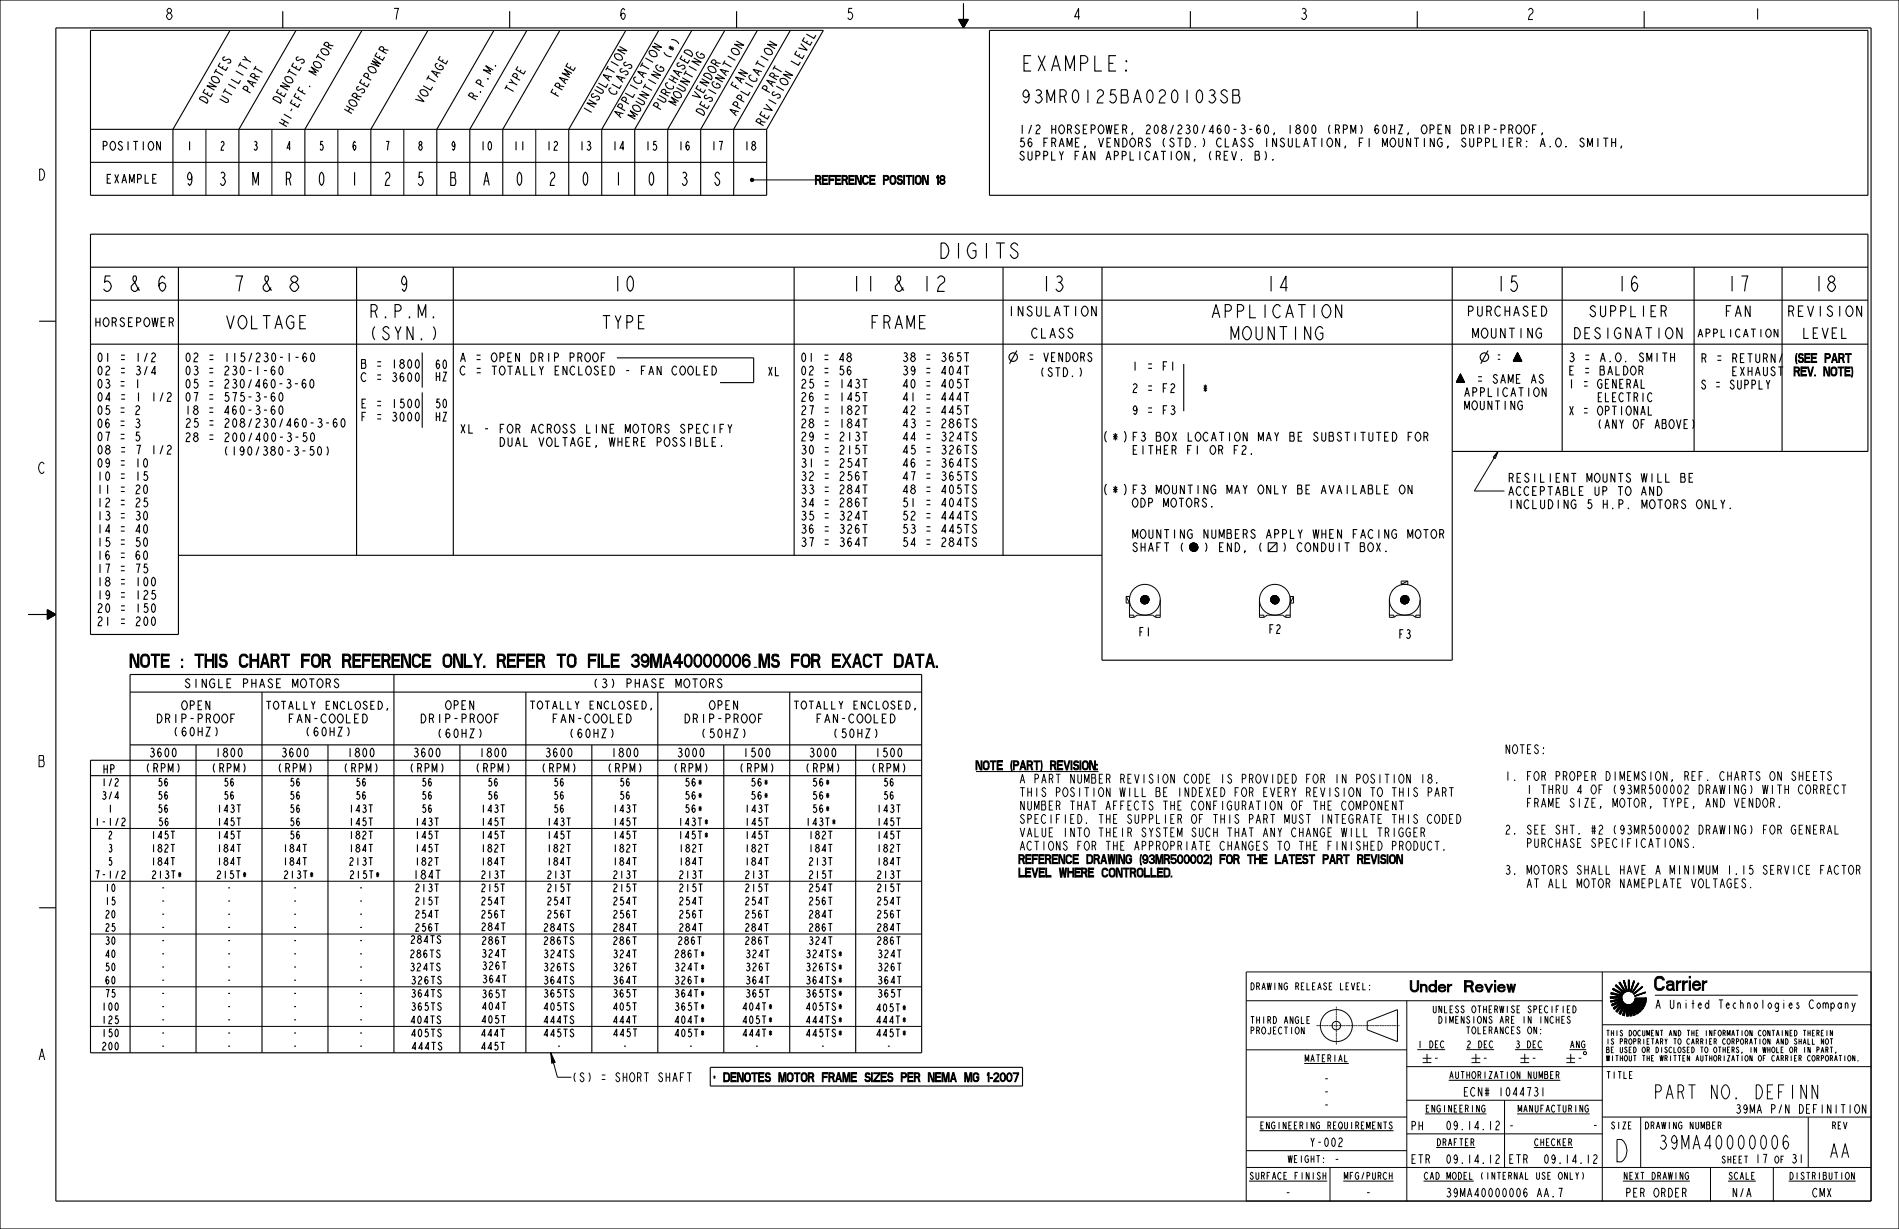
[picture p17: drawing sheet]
<svg xmlns="http://www.w3.org/2000/svg" width="864mm" height="559mm" viewBox="0 0 864 559" stroke-linecap="round" stroke-linejoin="round" font-family="sans-serif">
<defs><g id="words">
<text font-size="13.2" x="733" y="528">D</text>
<g font-size="9.1">
<text x="464" y="32">EXAMPLE:</text>
<text x="426" y="117">DIGITS</text>
<text x="46" y="132">5 &amp; 6</text>
<text x="106" y="132">7 &amp; 8</text>
<text x="181" y="132">9</text>
<text x="278" y="132">10</text>
<text x="386" y="132">11 &amp; 12</text>
<text x="473" y="132">13</text>
<text x="575" y="132">14</text>
<text x="680" y="132">15</text>
<text x="735" y="132">16</text>
<text x="785" y="132">17</text>
<text x="824" y="132">18</text>
</g>
<g font-size="8.3">
<text x="752" y="450">Carrier</text>
<text x="753" y="500">PART NO. DEFINN</text>
<text x="755" y="523">39MA40000006</text>
<text x="832" y="526">AA</text>
</g>
<g font-size="7.8">
<text x="464" y="47">93MR0125BA020103SB</text>
<text x="84" y="84">9</text>
<text x="99" y="84">3</text>
<text x="114" y="84">M</text>
<text x="129" y="84">R</text>
<text x="144" y="84">0</text>
<text x="159" y="84">1</text>
<text x="174" y="84">2</text>
<text x="189" y="84">5</text>
<text x="204" y="84">B</text>
<text x="219" y="84">A</text>
<text x="234" y="84">0</text>
<text x="249" y="84">2</text>
<text x="264" y="84">0</text>
<text x="279" y="84">1</text>
<text x="294" y="84">0</text>
<text x="309" y="84">3</text>
<text x="324" y="84">S</text>
<text x="102" y="149">VOLTAGE</text>
<text x="167" y="144">R.P.M.</text>
<text x="273" y="149">TYPE</text>
<text x="395" y="149">FRAME</text>
<text x="550" y="144">APPLICATION</text>
<text x="167" y="154">(SYN.)</text>
<text x="559" y="154">MOUNTING</text>
<text x="59" y="303">NOTE : THIS CHART FOR REFERENCE ONLY. REFER TO FILE 39MA40000006_MS FOR EXACT</text>
<text x="407" y="303">DATA.</text>
</g>
<g font-size="6.6">
<text x="75" y="9">8</text>
<text x="178" y="9">7</text>
<text x="281" y="9">6</text>
<text x="385" y="9">5</text>
<text x="488" y="9">4</text>
<text x="591" y="9">3</text>
<text x="694" y="9">2</text>
<text x="797" y="9">1</text>
<text x="17" y="82">D</text>
<text x="17" y="215">C</text>
<text x="17" y="349">B</text>
<text x="641" y="451">Under</text>
<text x="671" y="451">Review</text>
<text x="17" y="482">A</text>
</g>
<g font-size="6.5">
<text x="722" y="144">SUPPLIER</text>
<text x="784" y="144">FAN</text>
<text x="715" y="154">DESIGNATION</text>
<text x="546" y="179">*</text>
<text x="501" y="201">(*)</text>
<text x="501" y="225">(*)</text>
</g>
<g font-size="6.2">
<text x="812" y="144">REVISION</text>
<text x="819" y="154">LEVEL</text>
</g>
<g font-size="5.8">
<text x="458" y="144">INSULATION</text>
<text x="667" y="144">PURCHASED</text>
<text x="469" y="154">CLASS</text>
<text x="669" y="154">MOUNTING</text>
</g>
<g font-size="5.3">
<text x="371" y="84">REFERENCE POSITION 18</text>
<text x="815" y="165">(SEE PART</text>
<text x="814" y="171">REV. NOTE)</text>
<text x="713" y="177">1 = GENERAL</text>
<text x="773" y="177">S = SUPPLY</text>
<text x="726" y="183">ELECTRIC</text>
<text x="713" y="189">X = OPTIONAL</text>
<text x="726" y="195">(ANY OF ABOVE)</text>
<text x="684" y="343">NOTES:</text>
<text x="444" y="350">NOTE (PART) REVISION:</text>
<text x="463" y="356">A PART NUMBER REVISION CODE IS PROVIDED FOR IN POSITION 18.</text>
<text x="684" y="355">1. FOR PROPER DIMEMSION, REF. CHARTS ON SHEETS</text>
<text x="463" y="362">THIS POSITION WILL BE INDEXED FOR EVERY REVISION TO THIS PART</text>
<text x="694" y="361">1 THRU 4 OF (93MR500002 DRAWING) WITH CORRECT</text>
<text x="463" y="368">NUMBER THAT AFFECTS THE CONFIGURATION OF THE COMPONENT</text>
<text x="694" y="367">FRAME SIZE, MOTOR, TYPE, AND VENDOR.</text>
<text x="463" y="374">SPECIFIED. THE SUPPLIER OF THIS PART MUST INTEGRATE THIS CODED</text>
<text x="463" y="380">VALUE INTO THEIR SYSTEM SUCH THAT ANY CHANGE WILL TRIGGER</text>
<text x="684" y="379">2. SEE SHT. #2 (93MR500002 DRAWING) FOR GENERAL</text>
<text x="463" y="387">ACTIONS FOR THE APPROPRIATE CHANGES TO THE FINISHED PRODUCT.</text>
<text x="694" y="385">PURCHASE SPECIFICATIONS.</text>
<text x="463" y="393">REFERENCE DRAWING (93MR500002) FOR THE LATEST PART REVISION</text>
<text x="463" y="399">LEVEL WHERE CONTROLLED.</text>
<text x="684" y="398">3. MOTORS SHALL HAVE A MINIMUM 1.15 SERVICE FACTOR</text>
<text x="694" y="404">AT ALL MOTOR NAMEPLATE VOLTAGES.</text>
<text x="260" y="492">(S) = SHORT SHAFT</text>
<text x="325" y="492">* DENOTES MOTOR FRAME SIZES PER NEMA MG 1-2007</text>
</g>
<g font-size="5.2">
<text x="304" y="28" transform="rotate(-60 304 28)">(*)</text>
<text x="362" y="31" transform="rotate(-60 362 31)">LEVEL</text>
<text x="336" y="41" transform="rotate(-60 336 41)">FAN</text>
<text x="94" y="48" transform="rotate(-60 94 48)">DENOTES</text>
<text x="103" y="48" transform="rotate(-60 103 48)">UTILITY</text>
<text x="114" y="43" transform="rotate(-60 114 43)">PART</text>
<text x="127" y="48" transform="rotate(-60 127 48)">DENOTES</text>
<text x="192" y="48" transform="rotate(-60 192 48)">VOLTAGE</text>
<text x="216" y="46" transform="rotate(-60 216 46)">R.P.M.</text>
<text x="233" y="43" transform="rotate(-60 233 43)">TYPE</text>
<text x="254" y="45" transform="rotate(-60 254 45)">FRAME</text>
<text x="280" y="44" transform="rotate(-60 280 44)">CLASS</text>
<text x="318" y="46" transform="rotate(-60 318 46)">VENDOR</text>
<text x="350" y="43" transform="rotate(-60 350 43)">PART</text>
<text x="160" y="52" transform="rotate(-60 160 52)">HORSEPOWER</text>
<text x="268" y="53" transform="rotate(-60 268 53)">INSULATION</text>
<text x="307" y="49" transform="rotate(-60 307 49)">MOUNTING</text>
<text x="320" y="53" transform="rotate(-60 320 53)">DESIGNATION</text>
<text x="335" y="53" transform="rotate(-60 335 53)">APPLICATION</text>
<text x="130" y="58" transform="rotate(-60 130 58)">HI-EFF. MOTOR</text>
<text x="289" y="55" transform="rotate(-60 289 55)">MOUNTING</text>
<text x="347" y="58" transform="rotate(-60 347 58)">REVISION</text>
<text x="463" y="61">1/2 HORSEPOWER, 208/230/460-3-60, 18</text>
<text x="592" y="61">00 (RPM) 60HZ, OPEN DRIP-PROOF,</text>
<text x="46" y="68">POSITION</text>
<text x="85" y="68">1</text>
<text x="100" y="68">2</text>
<text x="115" y="68">3</text>
<text x="130" y="68">4</text>
<text x="145" y="68">5</text>
<text x="160" y="68">6</text>
<text x="175" y="68">7</text>
<text x="190" y="68">8</text>
<text x="205" y="68">9</text>
<text x="218" y="68">10</text>
<text x="233" y="68">11</text>
<text x="248" y="68">12</text>
<text x="263" y="68">13</text>
<text x="278" y="68">14</text>
<text x="293" y="68">15</text>
<text x="308" y="68">16</text>
<text x="323" y="68">17</text>
<text x="338" y="68">18</text>
<text x="463" y="67">56 FRAME, VENDORS (STD.) CLASS INSUL ATION, F1 MOUNTING, SUPPLIER: A.O. S MITH,</text>
<text x="463" y="73">SUPPLY FAN APPLICATION, (REV. B).</text>
<text x="48" y="83">EXAMPLE</text>
<text x="43" y="148">HORSEPOWER</text>
<text x="44" y="164">01 = 1/2</text>
<text x="84" y="164">02 = 115/230-1-60</text>
<text x="164" y="167">B = 1800</text>
<text x="198" y="168">60</text>
<text x="209" y="164">A = OPEN DRIP PROOF</text>
<text x="364" y="164">01 = 48</text>
<text x="410" y="164">38 = 365T</text>
<text x="467" y="164">= VENDORS</text>
<text x="681" y="164">=</text>
<text x="713" y="164">3 = A.O. SMITH</text>
<text x="773" y="165">R = RETURN/</text>
<text x="44" y="170">02 = 3/4</text>
<text x="84" y="170">03 = 230-1-60</text>
<text x="164" y="173">C = 3600</text>
<text x="198" y="173">HZ</text>
<text x="209" y="170">C = TOTALLY ENCLOSED - FAN COOLED</text>
<text x="349" y="171">XL</text>
<text x="364" y="170">02 = 56</text>
<text x="410" y="170">39 = 404T</text>
<text x="473" y="171">(STD.)</text>
<text x="514" y="168">1 = F1</text>
<text x="713" y="170">E = BALDOR</text>
<text x="787" y="171">EXHAUST</text>
<text x="44" y="176">03 = 1</text>
<text x="84" y="176">05 = 230/460-3-60</text>
<text x="364" y="176">25 = 143T</text>
<text x="410" y="176">40 = 405T</text>
<text x="514" y="178">2 = F2</text>
<text x="671" y="174">= SAME AS</text>
<text x="44" y="182">04 = 1 1/2</text>
<text x="84" y="182">07 = 575-3-60</text>
<text x="164" y="185">E = 1500</text>
<text x="198" y="185">50</text>
<text x="364" y="182">26 = 145T</text>
<text x="410" y="182">41 = 444T</text>
<text x="665" y="180">APPLICATION</text>
<text x="44" y="188">05 = 2</text>
<text x="84" y="188">18 = 460-3-60</text>
<text x="164" y="191">F = 3000</text>
<text x="198" y="191">HZ</text>
<text x="364" y="188">27 = 182T</text>
<text x="410" y="188">42 = 445T</text>
<text x="514" y="188">9 = F3</text>
<text x="665" y="186">MOUNTING</text>
<text x="44" y="194">06 = 3</text>
<text x="84" y="194">25 = 208/230/460-3-60</text>
<text x="209" y="197">XL - FOR ACROSS LINE MOTORS SPECIFY</text>
<text x="364" y="194">28 = 184T</text>
<text x="410" y="194">43 = 286TS</text>
<text x="44" y="200">07 = 5</text>
<text x="84" y="201">28 = 200/400-3-50</text>
<text x="226" y="203">DUAL VOLTAGE, WHERE POSSIBLE.</text>
<text x="364" y="200">29 = 213T</text>
<text x="410" y="200">44 = 324TS</text>
<text x="514" y="201">F3 BOX LOCATION MAY BE SUBSTITUTED F OR</text>
<text x="44" y="206">08 = 7 1/2</text>
<text x="101" y="207">(190/380-3-50)</text>
<text x="364" y="206">30 = 215T</text>
<text x="410" y="206">45 = 326TS</text>
<text x="514" y="207">EITHER F1 OR F2.</text>
<text x="44" y="212">09 = 10</text>
<text x="364" y="212">31 = 254T</text>
<text x="410" y="212">46 = 364TS</text>
<text x="44" y="218">10 = 15</text>
<text x="364" y="218">32 = 256T</text>
<text x="410" y="218">47 = 365TS</text>
<text x="685" y="219">RESILIENT MOUNTS WILL BE</text>
<text x="44" y="224">11 = 20</text>
<text x="364" y="224">33 = 284T</text>
<text x="410" y="224">48 = 405TS</text>
<text x="514" y="225">F3 MOUNTING MAY ONLY BE AVAILABLE ON</text>
<text x="685" y="225">ACCEPTABLE UP TO AND</text>
<text x="44" y="230">12 = 25</text>
<text x="364" y="230">34 = 286T</text>
<text x="410" y="230">51 = 404TS</text>
<text x="514" y="231">ODP MOTORS.</text>
<text x="685" y="231">INCLUDING 5 H.P. MOTORS ONLY.</text>
<text x="44" y="236">13 = 30</text>
<text x="364" y="236">35 = 324T</text>
<text x="410" y="236">52 = 444TS</text>
<text x="44" y="242">14 = 40</text>
<text x="364" y="242">36 = 326T</text>
<text x="410" y="242">53 = 445TS</text>
<text x="514" y="245">MOUNTING NUMBERS APPLY WHEN FACING M OTOR</text>
<text x="44" y="248">15 = 50</text>
<text x="364" y="248">37 = 364T</text>
<text x="410" y="248">54 = 284TS</text>
<text x="514" y="251">SHAFT (</text>
<text x="546" y="251">) END, (</text>
<text x="581" y="251">) CONDUIT BOX.</text>
<text x="44" y="254">16 = 60</text>
<text x="44" y="260">17 = 75</text>
<text x="44" y="266">18 = 100</text>
<text x="44" y="272">19 = 125</text>
<text x="44" y="278">20 = 150</text>
<text x="44" y="284">21 = 200</text>
<text x="518" y="289">F1</text>
<text x="577" y="288">F2</text>
<text x="636" y="290">F3</text>
<text x="83" y="313">SINGLE</text>
<text x="109" y="313">PHASE</text>
<text x="131" y="313">MOTORS</text>
<text x="269" y="313">(3)</text>
<text x="284" y="313">PHASE</text>
<text x="306" y="313">MOTORS</text>
<text x="82" y="323">OPEN</text>
<text x="202" y="323">OPEN</text>
<text x="322" y="323">OPEN</text>
<text x="71" y="329">DRIP-PROOF</text>
<text x="131" y="329">FAN-COOLED</text>
<text x="191" y="329">DRIP-PROOF</text>
<text x="251" y="329">FAN-COOLED</text>
<text x="311" y="329">DRIP-PROOF</text>
<text x="371" y="329">FAN-COOLED</text>
<text x="78" y="335">(60HZ)</text>
<text x="138" y="335">(60HZ)</text>
<text x="198" y="335">(60HZ)</text>
<text x="258" y="335">(60HZ)</text>
<text x="318" y="335">(50HZ)</text>
<text x="378" y="335">(50HZ)</text>
<text x="68" y="344">3600</text>
<text x="98" y="344">1800</text>
<text x="128" y="344">3600</text>
<text x="158" y="344">1800</text>
<text x="188" y="344">3600</text>
<text x="218" y="344">1800</text>
<text x="248" y="344">3600</text>
<text x="278" y="344">1800</text>
<text x="308" y="344">3000</text>
<text x="338" y="344">1500</text>
<text x="368" y="344">3000</text>
<text x="398" y="344">1500</text>
<text x="47" y="352">HP</text>
<text x="66" y="351">(RPM)</text>
<text x="96" y="351">(RPM)</text>
<text x="126" y="351">(RPM)</text>
<text x="156" y="351">(RPM)</text>
<text x="186" y="351">(RPM)</text>
<text x="216" y="351">(RPM)</text>
<text x="246" y="351">(RPM)</text>
<text x="276" y="351">(RPM)</text>
<text x="306" y="351">(RPM)</text>
<text x="336" y="351">(RPM)</text>
<text x="366" y="351">(RPM)</text>
<text x="396" y="351">(RPM)</text>
<text x="188" y="400">184T</text>
<text x="752" y="459">A United Technologies Company</text>
<text x="652" y="483">-</text>
<text x="674" y="483">-</text>
<text x="696" y="483">-</text>
<text x="717" y="483">-</text>
<text x="602" y="492">-</text>
<text x="602" y="498">-</text>
<text x="665" y="498">ECN# 1044731</text>
<text x="602" y="504">-</text>
<text x="790" y="506">39MA P/N DEFINITION</text>
<text x="641" y="514">PH</text>
<text x="658" y="514">09.14.12</text>
<text x="686" y="514">-</text>
<text x="724" y="514">-</text>
<text x="596" y="521">Y-002</text>
<text x="606" y="529">-</text>
<text x="641" y="529">ETR</text>
<text x="658" y="529">09.14.12</text>
<text x="686" y="529">ETR</text>
<text x="702" y="529">09.14.12</text>
<text x="798" y="529">17</text>
<text x="815" y="529">31</text>
<text x="584" y="544">-</text>
<text x="621" y="544">-</text>
<text x="658" y="544">39MA40000006</text>
<text x="699" y="544">AA.7</text>
<text x="739" y="544">PER ORDER</text>
<text x="788" y="544">N/A</text>
<text x="824" y="544">CMX</text>
</g>
<text font-size="4.8" x="772" y="153">APPLICATION</text>
<g font-size="4.7">
<text x="120" y="322">TOTALLY</text>
<text x="147" y="322">ENCLOSED,</text>
<text x="240" y="322">TOTALLY</text>
<text x="267" y="322">ENCLOSED,</text>
<text x="360" y="322">TOTALLY</text>
<text x="387" y="322">ENCLOSED,</text>
</g>
<g font-size="4.6">
<text x="46" y="357">1/2</text>
<text x="72" y="357">56</text>
<text x="102" y="357">56</text>
<text x="132" y="357">56</text>
<text x="162" y="357">56</text>
<text x="192" y="357">56</text>
<text x="222" y="357">56</text>
<text x="252" y="357">56</text>
<text x="282" y="357">56</text>
<text x="311" y="357">56*</text>
<text x="341" y="357">56*</text>
<text x="369" y="357">56*</text>
<text x="402" y="357">56</text>
<text x="46" y="363">3/4</text>
<text x="72" y="363">56</text>
<text x="102" y="363">56</text>
<text x="132" y="363">56</text>
<text x="162" y="363">56</text>
<text x="192" y="363">56</text>
<text x="222" y="363">56</text>
<text x="252" y="363">56</text>
<text x="282" y="363">56</text>
<text x="311" y="363">56*</text>
<text x="341" y="363">56*</text>
<text x="369" y="363">56*</text>
<text x="402" y="363">56</text>
<text x="49" y="369">1</text>
<text x="72" y="369">56</text>
<text x="98" y="369">143T</text>
<text x="132" y="369">56</text>
<text x="158" y="369">143T</text>
<text x="192" y="369">56</text>
<text x="218" y="369">143T</text>
<text x="252" y="369">56</text>
<text x="278" y="369">143T</text>
<text x="311" y="369">56*</text>
<text x="338" y="369">143T</text>
<text x="369" y="369">56*</text>
<text x="398" y="369">143T</text>
<text x="43" y="375">1-1/2</text>
<text x="72" y="375">56</text>
<text x="98" y="375">145T</text>
<text x="132" y="375">56</text>
<text x="158" y="375">145T</text>
<text x="188" y="375">143T</text>
<text x="218" y="375">145T</text>
<text x="248" y="375">143T</text>
<text x="278" y="375">145T</text>
<text x="308" y="375">143T*</text>
<text x="338" y="375">145T</text>
<text x="366" y="375">143T*</text>
<text x="398" y="375">145T</text>
<text x="49" y="381">2</text>
<text x="68" y="381">145T</text>
<text x="98" y="381">145T</text>
<text x="132" y="381">56</text>
<text x="158" y="381">182T</text>
<text x="188" y="381">145T</text>
<text x="218" y="381">145T</text>
<text x="248" y="381">145T</text>
<text x="278" y="381">145T</text>
<text x="308" y="381">145T*</text>
<text x="338" y="381">145T</text>
<text x="367" y="381">182T</text>
<text x="398" y="381">145T</text>
<text x="49" y="387">3</text>
<text x="68" y="387">182T</text>
<text x="98" y="387">184T</text>
<text x="128" y="387">184T</text>
<text x="158" y="387">184T</text>
<text x="188" y="387">145T</text>
<text x="218" y="387">182T</text>
<text x="248" y="387">182T</text>
<text x="278" y="387">182T</text>
<text x="308" y="387">182T</text>
<text x="338" y="387">182T</text>
<text x="367" y="387">184T</text>
<text x="398" y="387">182T</text>
<text x="49" y="393">5</text>
<text x="68" y="393">184T</text>
<text x="98" y="393">184T</text>
<text x="128" y="393">184T</text>
<text x="158" y="393">213T</text>
<text x="188" y="393">182T</text>
<text x="218" y="393">184T</text>
<text x="248" y="393">184T</text>
<text x="278" y="393">184T</text>
<text x="308" y="393">184T</text>
<text x="338" y="393">184T</text>
<text x="367" y="393">213T</text>
<text x="398" y="393">184T</text>
<text x="43" y="399">7-1/2</text>
<text x="69" y="399">213T*</text>
<text x="98" y="399">215T*</text>
<text x="129" y="399">213T*</text>
<text x="159" y="399">215T*</text>
<text x="218" y="399">213T</text>
<text x="248" y="399">213T</text>
<text x="278" y="399">213T</text>
<text x="308" y="399">213T</text>
<text x="338" y="399">213T</text>
<text x="367" y="399">215T</text>
<text x="398" y="399">213T</text>
<text x="48" y="405">10</text>
<text x="73" y="405">-</text>
<text x="103" y="405">-</text>
<text x="133" y="405">-</text>
<text x="163" y="405">-</text>
<text x="188" y="405">213T</text>
<text x="218" y="405">215T</text>
<text x="248" y="405">215T</text>
<text x="278" y="405">215T</text>
<text x="308" y="405">215T</text>
<text x="338" y="405">215T</text>
<text x="367" y="405">254T</text>
<text x="398" y="405">215T</text>
<text x="48" y="411">15</text>
<text x="73" y="411">-</text>
<text x="103" y="411">-</text>
<text x="133" y="411">-</text>
<text x="163" y="411">-</text>
<text x="188" y="411">215T</text>
<text x="218" y="411">254T</text>
<text x="248" y="411">254T</text>
<text x="278" y="411">254T</text>
<text x="308" y="411">254T</text>
<text x="338" y="411">254T</text>
<text x="367" y="411">256T</text>
<text x="398" y="411">254T</text>
<text x="48" y="417">20</text>
<text x="73" y="417">-</text>
<text x="103" y="417">-</text>
<text x="133" y="417">-</text>
<text x="163" y="417">-</text>
<text x="188" y="417">254T</text>
<text x="218" y="417">256T</text>
<text x="248" y="417">256T</text>
<text x="278" y="417">256T</text>
<text x="308" y="417">256T</text>
<text x="338" y="417">256T</text>
<text x="367" y="417">284T</text>
<text x="398" y="417">256T</text>
<text x="48" y="423">25</text>
<text x="73" y="423">-</text>
<text x="103" y="423">-</text>
<text x="133" y="423">-</text>
<text x="163" y="423">-</text>
<text x="188" y="423">256T</text>
<text x="218" y="423">284T</text>
<text x="247" y="423">284TS</text>
<text x="278" y="423">284T</text>
<text x="308" y="423">284T</text>
<text x="338" y="423">284T</text>
<text x="367" y="423">286T</text>
<text x="398" y="423">284T</text>
<text x="48" y="429">30</text>
<text x="73" y="429">-</text>
<text x="103" y="429">-</text>
<text x="133" y="429">-</text>
<text x="163" y="429">-</text>
<text x="186" y="429">284TS</text>
<text x="219" y="429">286T</text>
<text x="247" y="429">286TS</text>
<text x="278" y="429">286T</text>
<text x="308" y="429">286T</text>
<text x="338" y="429">286T</text>
<text x="367" y="429">324T</text>
<text x="398" y="429">286T</text>
<text x="48" y="435">40</text>
<text x="73" y="435">-</text>
<text x="103" y="435">-</text>
<text x="133" y="435">-</text>
<text x="163" y="435">-</text>
<text x="186" y="435">286TS</text>
<text x="219" y="435">324T</text>
<text x="247" y="435">324TS</text>
<text x="278" y="435">324T</text>
<text x="306" y="435">286T*</text>
<text x="339" y="435">324T</text>
<text x="366" y="435">324TS*</text>
<text x="399" y="435">324T</text>
<text x="48" y="441">50</text>
<text x="73" y="441">-</text>
<text x="103" y="441">-</text>
<text x="133" y="441">-</text>
<text x="163" y="441">-</text>
<text x="186" y="441">324TS</text>
<text x="219" y="441">326T</text>
<text x="247" y="441">326TS</text>
<text x="278" y="441">326T</text>
<text x="306" y="441">324T*</text>
<text x="339" y="441">326T</text>
<text x="366" y="441">326TS*</text>
<text x="399" y="441">326T</text>
<text x="48" y="447">60</text>
<text x="73" y="447">-</text>
<text x="103" y="447">-</text>
<text x="133" y="447">-</text>
<text x="163" y="447">-</text>
<text x="187" y="447">326TS</text>
<text x="219" y="447">364T</text>
<text x="247" y="447">364TS</text>
<text x="278" y="447">364T</text>
<text x="306" y="447">326T*</text>
<text x="339" y="447">364T</text>
<text x="366" y="447">364TS*</text>
<text x="399" y="447">364T</text>
<text x="48" y="453">75</text>
<text x="73" y="453">-</text>
<text x="103" y="453">-</text>
<text x="133" y="453">-</text>
<text x="163" y="453">-</text>
<text x="187" y="453">364TS</text>
<text x="219" y="454">365T</text>
<text x="247" y="453">365TS</text>
<text x="278" y="453">365T</text>
<text x="306" y="453">364T*</text>
<text x="339" y="453">365T</text>
<text x="366" y="453">365TS*</text>
<text x="399" y="453">365T</text>
<text x="46" y="459">100</text>
<text x="73" y="459">-</text>
<text x="103" y="459">-</text>
<text x="133" y="459">-</text>
<text x="163" y="459">-</text>
<text x="187" y="459">365TS</text>
<text x="219" y="459">404T</text>
<text x="247" y="459">405TS</text>
<text x="278" y="459">405T</text>
<text x="306" y="459">365T*</text>
<text x="337" y="459">404T*</text>
<text x="366" y="459">405TS*</text>
<text x="398" y="460">405T*</text>
<text x="46" y="465">125</text>
<text x="73" y="465">-</text>
<text x="103" y="465">-</text>
<text x="133" y="465">-</text>
<text x="163" y="465">-</text>
<text x="186" y="465">404TS</text>
<text x="219" y="465">405T</text>
<text x="247" y="465">444TS</text>
<text x="278" y="465">444T</text>
<text x="306" y="465">404T*</text>
<text x="337" y="465">405T*</text>
<text x="366" y="465">444TS*</text>
<text x="398" y="465">444T*</text>
<text x="46" y="471">150</text>
<text x="73" y="471">-</text>
<text x="103" y="471">-</text>
<text x="133" y="471">-</text>
<text x="163" y="471">-</text>
<text x="187" y="471">405TS</text>
<text x="218" y="471">444T</text>
<text x="247" y="471">445TS</text>
<text x="278" y="471">445T</text>
<text x="306" y="471">405T*</text>
<text x="337" y="471">444T*</text>
<text x="366" y="471">445TS*</text>
<text x="398" y="471">445T*</text>
<text x="46" y="477">200</text>
<text x="73" y="477">-</text>
<text x="103" y="477">-</text>
<text x="133" y="477">-</text>
<text x="163" y="477">-</text>
<text x="187" y="477">444TS</text>
<text x="218" y="477">445T</text>
<text x="253" y="477">-</text>
<text x="283" y="477">-</text>
<text x="313" y="477">-</text>
<text x="343" y="477">-</text>
<text x="373" y="477">-</text>
<text x="403" y="477">-</text>
</g>
<g font-size="4.1">
<text x="568" y="450">DRAWING RELEASE LEVEL:</text>
<text x="652" y="461">UNLESS OTHERWISE SPECIFIED</text>
<text x="568" y="465">THIRD ANGLE</text>
<text x="654" y="465">DIMENSIONS ARE IN INCHES</text>
<text x="568" y="470">PROJECTION</text>
<text x="667" y="470">TOLERANCES ON:</text>
<text x="645" y="476">1 DEC</text>
<text x="667" y="476">2 DEC</text>
<text x="689" y="476">3 DEC</text>
<text x="714" y="476">ANG</text>
<text x="593" y="483">MATERIAL</text>
<text x="659" y="490">AUTHORIZATION NUMBER</text>
<text x="730" y="490">TITLE</text>
<text x="648" y="506">ENGINEERING</text>
<text x="690" y="506">MANUFACTURING</text>
<text x="574" y="513">ENGINEERING REQUIREMENTS</text>
<text x="732" y="513">SIZE</text>
<text x="748" y="513">DRAWING NUMBER</text>
<text x="833" y="513">REV</text>
<text x="653" y="521">DRAFTER</text>
<text x="698" y="521">CHECKER</text>
<text x="586" y="529">WEIGHT:</text>
<text x="783" y="529">SHEET</text>
<text x="807" y="529">OF</text>
<text x="568" y="536">SURFACE FINISH</text>
<text x="611" y="536">MFG/PURCH</text>
<text x="648" y="536">CAD MODEL</text>
<text x="673" y="536">(INTERNAL USE ONLY)</text>
<text x="738" y="536">NEXT DRAWING</text>
<text x="786" y="536">SCALE</text>
<text x="814" y="536">DISTRIBUTION</text>
</g>
<g font-size="3.3">
<text x="730" y="471">THIS DOCUMENT AND THE INFORMATION CONTAINED THEREIN</text>
<text x="730" y="475">IS PROPRIETARY TO CARRIER CORPORATION AND SHALL NOT</text>
<text x="730" y="479">BE USED OR DISCLOSED TO OTHERS, IN WHOLE OR IN PART,</text>
<text x="730" y="482">WITHOUT THE WRITTEN AUTHORIZATION OF CARRIER CORPORATION.</text>
</g>
</g></defs>
<g fill="none" stroke="#000" stroke-width=".45">
<path d="M341 81h1v1h-1zM343 82h28M444 351h56M650 354l-1-1 1-1 1 1-1 1M654 356h.1M659 358h2M660 358v4M636 364h2M637 364v4M646 378h2l-1-2h-1v4M647 378l1 2M662 370a2 2 0 0 1 2 2 2 2 0 0 1-2 2z"/>
<path d="M653 383h2M657 387h.1M567 455h162M567 442h284v104h-284zM640 455v91M729 442v104M732 453h6l-6 1zM732 453h6v1h-6zM732 454l6-1v1zM732 455h5l-4 1zM732 455l6-1-1 1zM733 452l5 1z"/>
<path d="M733 451l5 2-5-1zM733 457l5-2zM733 457l5-2-5 2zM733 450l5 2zM734 449l4 3-5-2zM734 458l4-2zM734 458l4-2-4 3zM734 458l4-3v1zM735 448l4 3-1 1zM735 460l3-4-3 4zM735 448l4 3-4-3zM735 448l4 3-1 1-3-4z"/>
<path d="M736 447h1l2 4zM736 447l3 4zM738 454l-6 1 1 1 4-1-4 2 5-2-4 3v1l4-3-3 4 3-4-2 5h1l2-4-1 5h1l1-5v5h1v-4v4h1l-1-4 2 4 1-1-2-3 2 3h1l-2-3 3 2-2-3 3 2v-1l-2-1M738 454v1zM738 454a3 3 0 0 0 3 3 3 3 0 0 0 3-3h5v1h-3h3l-1 1h-2l2 1v1l-3-1M738 455v1zM738 456l-3 4zM738 456h1zM738 446h1l1 5zM738 446l2 5zM738 456l2 1zM738 456l1 1-3 4z"/>
<path d="M739 457h6h-1zM739 457l-2 4h-1zM739 457h6zM739 457h2zM739 457h1l-2 5zM739 457h5h-4zM740 457l3 1h-2zM740 457h4l-1 1zM740 457l-1 5h-1zM740 457l1 1-1 4zM741 458l1 4zM741 458h1z"/>
<path d="M741 458l1 4h-1zM741 458v4h-1zM741 446v5zM741 458h2zM741 457h4zM741 446v5M741 458h1l2 3zM741 458l3 3-1 1zM742 457v-1l3 1zM742 456h3M742 458h1l2 3zM742 458l3 3h-1z"/>
<path d="M742 456h4l-1 1zM743 452l4-3zM743 446l-1 5zM743 446l-2 5zM743 456l3-1h3zM743 456l6-1-3 1zM743 456h3h-4zM743 458l3 2zM743 458l1-1 2 3zM743 453l5-2zM743 455h3l-3 1zM743 455l6-1-3 1z"/>
<path d="M744 454h5l-6 1zM744 457h1l2 1zM744 457l3 1v1zM745 457h-6M745 457l1-1 2 1zM745 457h3v1zM745 447l-3 4zM746 456l3-1-1 1zM746 455l3-1v1zM753 453h92M250 479l2 4h-1zM250 479l4 11h6"/>
<path d="M567 477h73M622 464l14-5v15l-14-6zM729 466h122M640 485h211M567 508h73M640 500h89M640 516h89M684 500v31M729 508h122M746 508v23M822 508v23M567 523h73"/>
<path d="M567 531h284M605 531v15M778 531v15M806 531v15"/>
<circle cx="650" cy="355" r="1"/>
<circle cx="608" cy="466" r="7"/>
<circle cx="608" cy="466" r="1.9"/>
</g>
<g fill="#000">
<path d="M341 81h1v1h-1zM732 453h6l-6 1zM732 455l6-1-1 1zM733 451l5 2-5-1zM733 457l5-2zM734 449l4 3-5-2zM734 458l4-3v1zM738 456l-3 4zM735 448l4 3-4-3zM736 447h1l2 4zM732 455h5l-4 1zM732 454l6-1v1z"/>
<path d="M738 454v1zM733 452l5 1zM733 457l5-2-5 2zM738 455v1zM733 450l5 2zM734 458l4-2zM734 458l4-2-4 3zM738 456h1zM735 448l4 3-1 1zM735 460l3-4-3 4zM738 446h1l1 5zM738 456l2 1z"/>
<path d="M736 447l3 4zM739 457h6h-1zM739 457l-2 4h-1zM740 457h4l-1 1zM740 457l-1 5h-1zM738 446l2 5zM741 458v4h-1zM739 457h2zM743 446l-2 5zM741 458l1 4zM741 458h1zM745 447l-3 4z"/>
<path d="M741 458h1l2 3zM741 458h2zM743 456h3h-4zM742 456h4l-1 1zM743 452l4-3zM743 455h3l-3 1zM743 456l6-1-3 1zM742 458h1l2 3zM740 457l3 1h-2zM743 446l-1 5zM743 453l5-2zM743 455l6-1-3 1z"/>
<path d="M744 454h5l-6 1zM743 458l1-1 2 3zM739 457h5h-4zM744 457h1l2 1zM745 457l1-1 2 1zM744 457l3 1v1zM745 457h3v1zM743 456l3-1h3zM746 456l3-1-1 1zM746 455l3-1v1zM250 479l2 4h-1zM738 456l1 1-3 4z"/>
<path d="M739 457h1l-2 5zM740 457l1 1-1 4zM741 458l1 4h-1zM741 458l3 3-1 1zM742 458l3 3h-1zM743 458l3 2z"/>
</g>
<path d="M608 458v17M599 466h37" fill="none" stroke="#000" stroke-width=".45" stroke-dasharray=".1 .1 .4 .1" stroke-linecap="butt"/>
<g fill="none" stroke="#000" stroke-width=".51">
<path d="M0 0h864v559h-864zM129 5v8M232 5v8M335 5v8M436 9h4l-2 4M436 9l2 4M436 9h4M436 9l2 3 2-3M436 9h4l-2 3-1-3M437 9h2l-1 3M437 9l1 2M437 10h2"/>
<path d="M438 10h1l-1 1M438 10v1M438 10h.1M438 1v12M439 10l-1 1-1-1M541 5v8M645 5v8M748 5v8M851 13v533h-826v-533h826M18 146h7M13 279h12M22 277l3 2-3 3z"/>
<path d="M22 277l3 2-3 2M22 278v3M22 278l3 1M22 278v3l3-2M22 278l2 1-2 2M22 278l2 1-2 1M22 279v1l2-1M22 279h1l-1 1M23 279v1v-1M23 279h.1M18 413h7"/>
</g>
<path d="M323 485h142v9h-142z" fill="none" stroke="#000" stroke-width=".5"/>
<!-- layer: 0 -->
<path d="M192 160v16M192 178v16M343 163v11M538 165v22" fill="none" stroke="#000" stroke-width=".51"/>
<!-- layer: 1 -->
<path d="M281 163h62M327 174h16M690 160l2 4h-4zM577 247h4l-4 4zM577 251h4" fill="none" stroke="#000" stroke-width=".51"/>
<!-- layer: 11 -->
<g fill="none" stroke="#000" stroke-width=".51">
<path d="M41 14h333l-25 45v30h-308zM105 14l-26 45v30M135 14l-26 45v30M165 14l-26 45v30M195 14l-26 45v30M225 14l-26 45v30M240 14l-26 45v30M255 14l-26 45v30M285 14l-26 45v30M300 14l-26 45v30M315 14l-26 45v30M330 14l-26 45v30"/>
<path d="M344 14l-25 45v30M359 14l-25 45v30M450 14h399v75h-399zM41 59h308M41 74h308M41 136h808M41 121h808M81 121v167h-40v-182h808v99h-189M162 121v131M206 121v131M361 121v131M456 121v131"/>
<path d="M501 121v179h159v-179M710 121v84M770 121v84M810 121v84M41 156h808M81 252h420M59 315h360M119 315v164M179 307v172M239 315v164M299 315v164M359 315v164"/>
<path d="M59 339h360M89 339v140M149 339v140M209 339v140M269 339v140M329 339v140M389 339v140M41 353h378M419 346h-378v133h378v-172h-360v172"/>
</g>
<g fill="none" stroke="#000" stroke-width=".45">
<path d="M94 59v30M124 59v30M154 59v30M184 59v30M244 59v30M681 205l-1 4-1-1zM681 205l-11 18h14M512 271h2v10h2M512 271l2 3h-2zM514 280h2v1M528 280h-2v1M528 273v8h-2"/>
<path d="M573 273v8h2M573 280h2v1M587 280h-2v1M588 271h-1v10h-2M588 271v3h-1zM632 280h2v1M632 273v8h2M640 264v2h-3M640 264l-3 2M640 264h-3v2M646 273v8h-2M646 280h-2v1"/>
<path d="M526 281l-2-1h-7l-1 1M575 281l1-1h7l2 1M644 281l-2-1h-7l-1 1M41 377h378M41 401h378M41 425h378M41 449h378M41 467h378"/>
<circle cx="521" cy="273" r="7"/>
<circle cx="580" cy="273" r="7"/>
<circle cx="639" cy="273" r="7"/>
</g>
<!-- layer: 5 -->
<g fill="none" stroke="#000" stroke-width=".45">
<path d="M664 170h.1M664 170v1M664 170l-1 2M665 171l-2 1M665 171l-2 2M665 171l-3 2M665 171l-3 3M665 171l-2 3M665 172l-2 2M665 172l-1 2M666 173l-2 1M666 173l-1 1"/>
<path d="M666 174h.1M690 160h.1M690 160v1M690 161l-1 1M690 161l-1 2M691 161l-2 2M691 161l-3 3M691 162l-3 2M691 162l-2 2M691 163l-1 1M692 163l-2 1M692 163l-1 1"/>
<path d="M692 164h-1M692 164h.1M542 247l-1 1M543 247l-2 2M544 247l-3 3M544 247l-3 3 3-3M544 247l-2 3M544 248l-2 2M545 248l-3 3M545 250l-1 1M545 249l-2 2M519 273l2 2"/>
<path d="M519 272l2 3M519 273l1 2M519 272l3 3M519 272l3 2M519 271l3 3M519 271l3 3-3-3M520 271l2 3M520 271l2 2M520 271l3 2M521 271l2 2M521 271l2 1M522 271h.1"/>
<path d="M579 274l2-2-2 2M579 271l-1 1M580 271l-2 2M581 271l-3 2M581 271l-3 3M581 271l-3 3 3-3M582 274h-1M582 272l-3 3M582 273l-2 2M637 273l2 2M637 272l2 3M637 273l1 2"/>
<path d="M637 272l3 3M637 274h1M637 271l3 3-3-3M638 271l2 3M638 271l3 3M638 271l3 2M639 271l2 2M639 271l2 1M640 271l1 1M640 274l-3-2 3 2"/>
</g>
<!-- layer: 6 -->
<g fill="none" stroke="#000" stroke-width=".51">
<path d="M297 20l4 2-4-1 3 2M294 26l3 2M295 23a2.2 2.2 0 0 1 3 0 2.2 2.2 0 0 1 1 3 2.2 2.2 0 0 1-3-1 2.2 2.2 0 0 1-1-2zM304 38h-1a2.1 2.1 0 0 0 1 2 2.1 2.1 0 0 0 2 0v-1M590 58h-1l1-1h1v1M579 72v1zM701 61v-1v1M462 159l-3 6M677 159l-4 6M324 166a2 2 0 0 1 2 2 2 2 0 0 1-2 2zM333 193l-1 2M328 203h.1"/>
<path d="M642 221v4l-2-4v4M787 231h.1M630 250v1z"/>
<circle cx="590" cy="60" r="1.1"/>
<circle cx="461" cy="162" r="2"/>
<circle cx="675" cy="162" r="2"/>
</g>
<!-- layer: NOTES3D -->
<path d="M667 446h2a1.4 1.4 0 0 1 1 1 1.4 1.4 0 0 1-1 2h-2v-1h2v-1v-1h-2zM668 448h1l1 3h-1z" fill="#000"/>
<g fill="none" stroke="#000" stroke-width=".45">
<path d="M833 351h-1a1.6 1.6 0 0 0 0 1 1.6 1.6 0 0 0 1 2l-1 1-1-1M838 357h2M839 357v4M809 367h.1M834 375v4h2M844 396l2-1-1-2h-1v5M845 396l1 2M796 404h.1M667 446h2a1.4 1.4 0 0 1 1 1 1.4 1.4 0 0 1-1 2h-2v-1h2v-1v-1h-2zM668 448h1l1 3h-1zM645 477h12M649 479v4"/>
<path d="M667 477h12M671 479v4M689 477h13M693 479v4M714 477h7M714 479v4M720 478l1 1v1l-1-1zM832 472h2M833 472v3M833 468v3l-1-3v3M835 479h.1M593 484h20"/>
<path d="M647 481h4M647 483h4M659 491h51M669 481h4M669 483h4M691 481h4M691 483h4M712 481h4M712 483h4M845 482h.1M573 514h61M648 506h28"/>
<path d="M690 506h33M568 537h36M611 537h23M647 537h23M653 522h18M698 522h17M738 537h31M786 537h13M813 537h31"/>
</g>
<use href="#words"/>
</svg>
